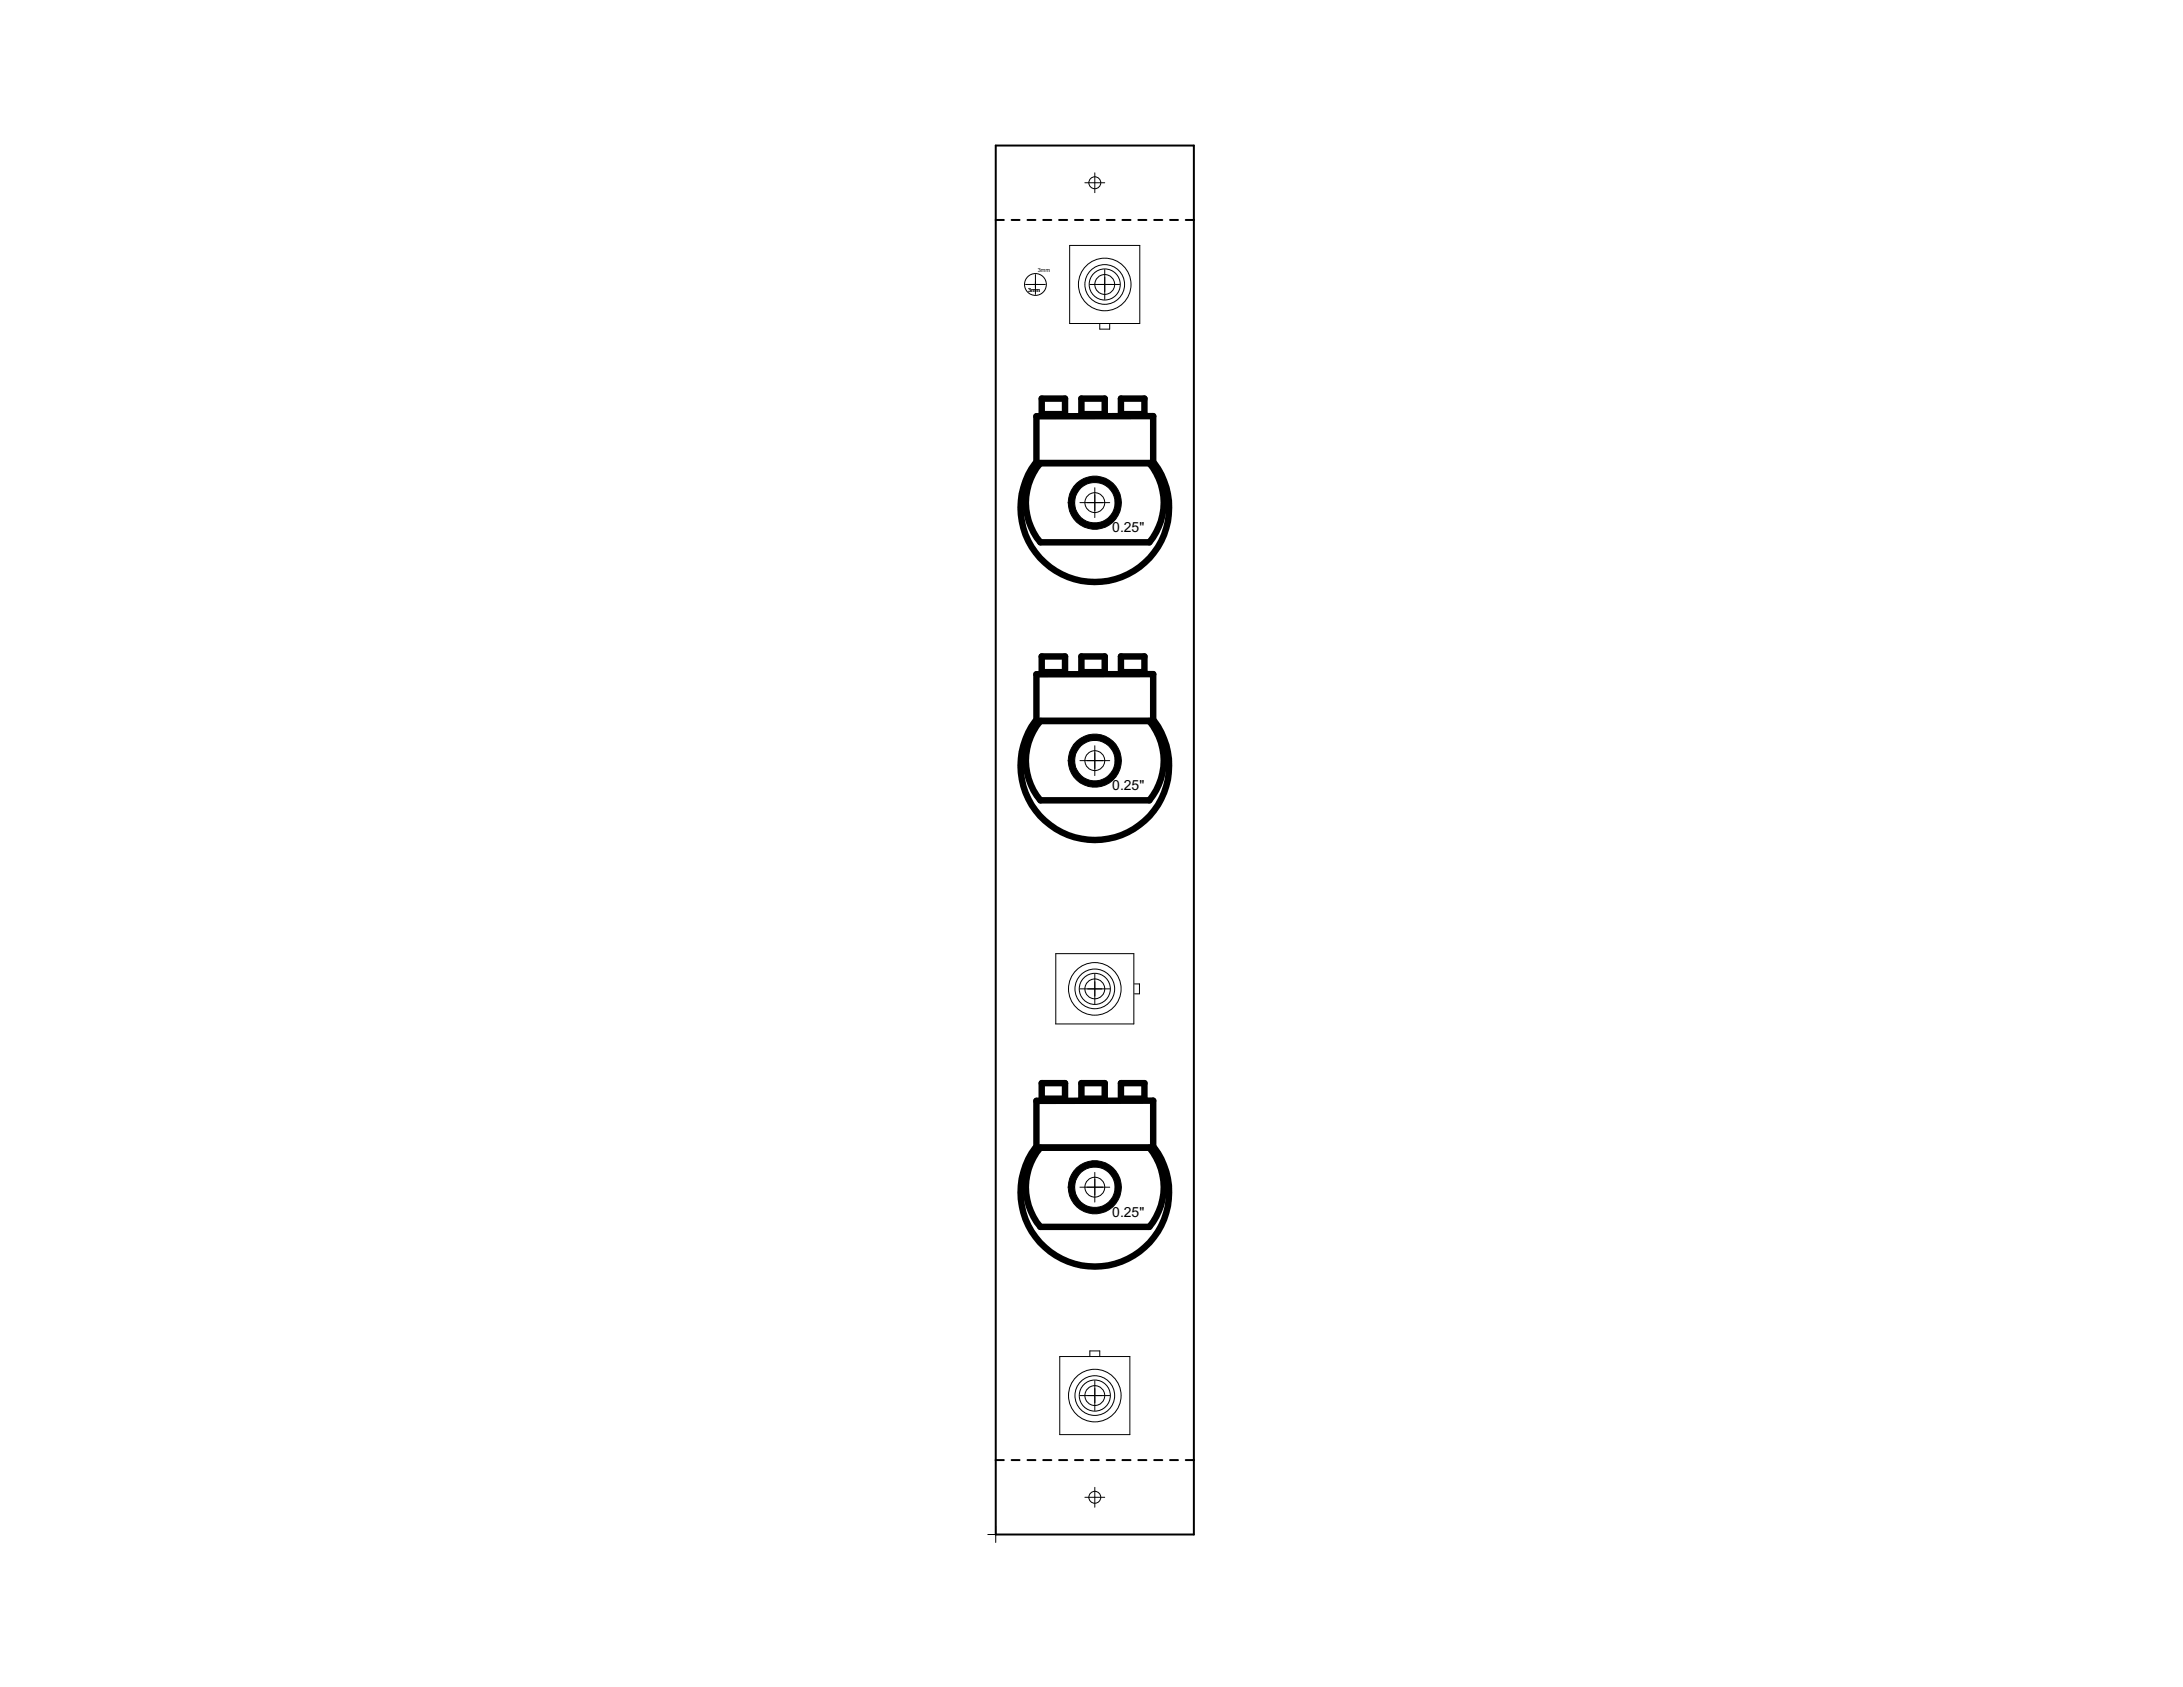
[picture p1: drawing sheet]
<svg xmlns="http://www.w3.org/2000/svg" width="279mm" height="216mm" viewBox="0 0 279 216" stroke-linecap="round" stroke-linejoin="round" font-family="sans-serif">
<defs><g id="words">
<g font-size="2">
<text x="142.4" y="68.1">0.25&quot;</text>
<text x="142.4" y="101.2">0.25&quot;</text>
<text x="142.4" y="155.8">0.25&quot;</text>
</g>
<g font-size=".8">
<text x="132.8" y="34.8">3mm</text>
<text x="131.6" y="37.4">3m</text>
<text x="132.5" y="37.4">m</text>
</g>
</g></defs>
<g fill="none" stroke="#000" stroke-width=".13">
<path d="M131.3 36.4h2.5M132.5 35.1v2.6M136.9 31.4h9v10h-9zM138.9 23.4h2.5M139.5 36.4h3.8M140.1 22.1v2.6M141.4 34.5v3.8M140.8 41.5v.6h1.2v-.6M138.2 64.3h3.8M140.1 62.4v3.8M138.2 97.3h3.8M140.1 95.4v3.9"/>
<path d="M135.1 122h10v9h-10zM138.2 126.6h3.8M140.1 124.7v3.8M145.2 125.9h.6v1.3h-.6M138.2 151.9h3.8M140.1 150.1v3.7M135.6 173.6h9v10h-9zM138.2 178.6h3.8M139.5 173.5v-.6h1.3v.6M140.1 176.7v3.8M126.4 196.4h2.1M127.4 195.4v2"/>
<path d="M138.9 191.6h2.5M140.1 190.4v2.5"/>
<circle cx="132.5" cy="36.4" r="1.4"/>
<circle cx="140.1" cy="23.4" r=".76"/>
<circle cx="141.4" cy="36.4" r="3.4"/>
<circle cx="141.4" cy="36.4" r="1.99"/>
<circle cx="141.4" cy="36.4" r="2.54"/>
<circle cx="141.4" cy="36.4" r="1.27"/>
<circle cx="140.1" cy="64.3" r="1.27"/>
<circle cx="140.1" cy="97.3" r="1.27"/>
<circle cx="140.1" cy="126.6" r="3.4"/>
<circle cx="140.1" cy="126.6" r="1.99"/>
<circle cx="140.1" cy="126.6" r="2.54"/>
<circle cx="140.1" cy="126.6" r="1.27"/>
<circle cx="140.1" cy="151.9" r="1.27"/>
<circle cx="140.1" cy="178.6" r="3.4"/>
<circle cx="140.1" cy="178.6" r="1.99"/>
<circle cx="140.1" cy="178.6" r="2.54"/>
<circle cx="140.1" cy="178.6" r="1.27"/>
<circle cx="140.1" cy="191.6" r=".76"/>
</g>
<g fill="none" stroke="#000" stroke-width=".25">
<path d="M127.4 18.6h25.4v177.8h-25.4zM127.4 28.2h1.1M129.5 28.2h1M131.5 28.2h1M133.5 28.2h1.1M135.6 28.2h1M137.6 28.2h1M139.6 28.2h1M141.6 28.2h1.1M143.7 28.2h1M145.7 28.2h1M147.7 28.2h1.1"/>
<path d="M149.8 28.2h1M151.8 28.2h1M127.4 186.9h1.1M129.5 186.9h1M131.5 186.9h1M133.5 186.9h1.1M135.6 186.9h1M137.6 186.9h1M139.6 186.9h1M141.6 186.9h1.1M143.7 186.9h1M145.7 186.9h1"/>
<path d="M147.7 186.9h1.1M149.8 186.9h1M151.8 186.9h1"/>
</g>
<g fill="none" stroke="#000" stroke-width=".83">
<path d="M132.5 59.3a9.5 9.5 0 0 0 1.2 12.7 9.5 9.5 0 0 0 12.8 0 9.5 9.5 0 0 0 1.2-12.7M132.7 53.3h14.9v6h-14.9zM133.2 59.3a7.8 7.8 0 0 0 0 10.1h13.9a7.9 7.9 0 0 0 0-10.1M133.3 51h3v2h-3zM138.4 51h3v2h-3zM143.5 51h3v2h-3zM132.5 92.3a9.5 9.5 0 0 0 1.2 12.7 9.5 9.5 0 0 0 12.8 0 9.5 9.5 0 0 0 1.2-12.7M132.7 86.3h14.9v6h-14.9zM133.2 92.3a7.9 7.9 0 0 0 0 10.1h13.9a7.9 7.9 0 0 0 0-10.1M133.3 84h3v2h-3zM138.4 84h3v2h-3zM143.5 84h3v2h-3z"/>
<path d="M133.3 138.6h3v2h-3zM138.4 138.6h3v2h-3zM143.5 138.6h3v2h-3zM132.5 146.9a9.5 9.5 0 0 0 1.2 12.7 9.5 9.5 0 0 0 12.8 0 9.5 9.5 0 0 0 1.2-12.7M132.7 140.9h14.9v6h-14.9zM133.2 146.9a7.8 7.8 0 0 0 0 10.1h13.9a7.9 7.9 0 0 0 0-10.1"/>
</g>
<g fill="#000" stroke="#000" stroke-width=".13">
<path d="M137.8 61.8a3.4 3.4 0 0 1 5.3 .9 3.4 3.4 0 0 1-2.1 4.9 3.4 3.4 0 0 1-4.3-3.3h.8a2.59 2.59 0 0 1 3.8-2.3 2.59 2.59 0 0 1 .4 4.4 2.59 2.59 0 0 1-4.1-1.6l-.1-.5h-.8a3.5 3.5 0 0 1 1.1-2.5z" fill-rule="evenodd"/>
<path d="M137.8 94.8a3.4 3.4 0 0 1 5.3 .9 3.4 3.4 0 0 1-2.2 5 3.4 3.4 0 0 1-4.2-3.4h.8a2.59 2.59 0 0 1 3.8-2.3 2.59 2.59 0 0 1 .4 4.4 2.59 2.59 0 0 1-4.1-1.6l-.1-.5h-.8a3.5 3.5 0 0 1 1.1-2.5z" fill-rule="evenodd"/>
<path d="M137.8 149.4a3.4 3.4 0 0 1 5.3 .9 3.4 3.4 0 0 1-2.1 4.9 3.4 3.4 0 0 1-4.3-3.3h.8a2.59 2.59 0 0 1 3.8-2.3 2.59 2.59 0 0 1 .4 4.4 2.59 2.59 0 0 1-4.1-1.6l-.1-.5h-.8a3.5 3.5 0 0 1 1.1-2.5z" fill-rule="evenodd"/>
</g>
<use href="#words"/>
</svg>
